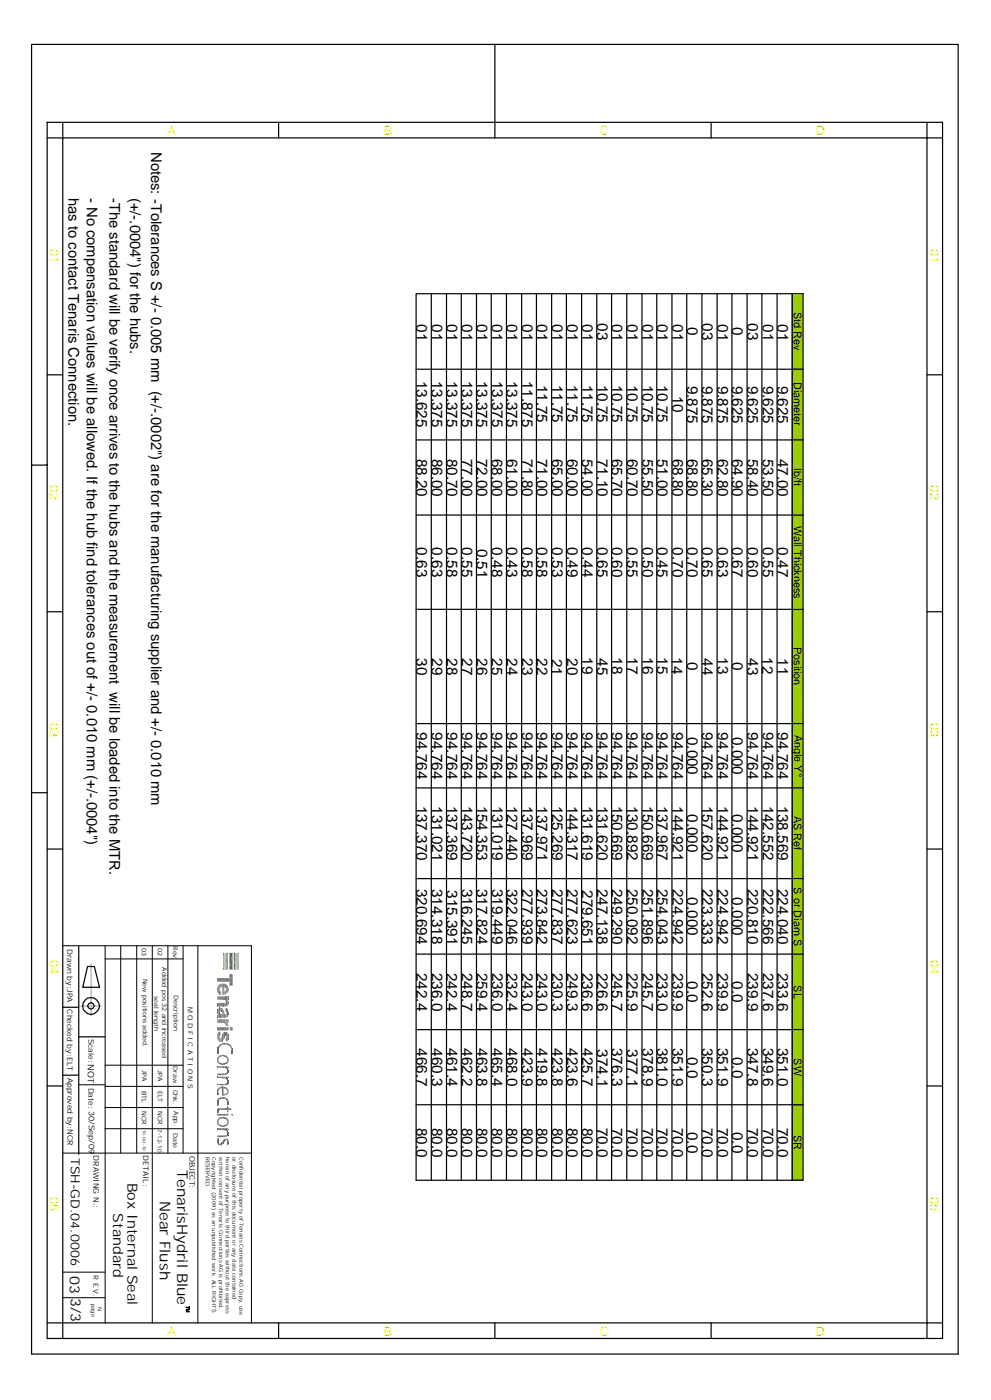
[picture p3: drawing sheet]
<svg xmlns="http://www.w3.org/2000/svg" width="210mm" height="297mm" viewBox="0 0 210 297" stroke-linecap="round" stroke-linejoin="round" font-family="sans-serif">
<defs><g id="words">
<g font-size="3.2">
<text x="88.2" y="68.7" transform="rotate(90 88.2 68.7)">01</text>
<text x="91.4" y="68.7" transform="rotate(90 91.4 68.7)">01</text>
<text x="94.7" y="68.7" transform="rotate(90 94.7 68.7)">01</text>
<text x="97.8" y="68.7" transform="rotate(90 97.8 68.7)">01</text>
<text x="101" y="68.7" transform="rotate(90 101 68.7)">01</text>
<text x="104.1" y="68.7" transform="rotate(90 104.1 68.7)">01</text>
<text x="107.4" y="68.7" transform="rotate(90 107.4 68.7)">01</text>
<text x="110.6" y="68.7" transform="rotate(90 110.6 68.7)">01</text>
<text x="113.7" y="68.7" transform="rotate(90 113.7 68.7)">01</text>
<text x="116.9" y="68.7" transform="rotate(90 116.9 68.7)">01</text>
<text x="120.1" y="68.7" transform="rotate(90 120.1 68.7)">01</text>
<text x="123.3" y="68.7" transform="rotate(90 123.3 68.7)">01</text>
<text x="126.5" y="68.5" transform="rotate(90 126.5 68.5)">03</text>
<text x="129.6" y="68.7" transform="rotate(90 129.6 68.7)">01</text>
<text x="132.8" y="68.7" transform="rotate(90 132.8 68.7)">01</text>
<text x="136.1" y="68.7" transform="rotate(90 136.1 68.7)">01</text>
<text x="139.2" y="68.7" transform="rotate(90 139.2 68.7)">01</text>
<text x="142.4" y="68.7" transform="rotate(90 142.4 68.7)">01</text>
<text x="145.5" y="69.4" transform="rotate(90 145.5 69.4)">0</text>
<text x="148.8" y="68.5" transform="rotate(90 148.8 68.5)">03</text>
<text x="152" y="68.7" transform="rotate(90 152 68.7)">01</text>
<text x="155.1" y="69.4" transform="rotate(90 155.1 69.4)">0</text>
<text x="158.3" y="68.5" transform="rotate(90 158.3 68.5)">03</text>
<text x="161.5" y="68.7" transform="rotate(90 161.5 68.7)">01</text>
<text x="164.7" y="68.7" transform="rotate(90 164.7 68.7)">01</text>
<text x="88.2" y="80.7" transform="rotate(90 88.2 80.7)">13.625</text>
<text x="91.4" y="80.7" transform="rotate(90 91.4 80.7)">13.375</text>
<text x="94.7" y="80.7" transform="rotate(90 94.7 80.7)">13.375</text>
<text x="97.8" y="80.7" transform="rotate(90 97.8 80.7)">13.375</text>
<text x="101" y="80.7" transform="rotate(90 101 80.7)">13.375</text>
<text x="104.2" y="80.7" transform="rotate(90 104.2 80.7)">13.375</text>
<text x="107.4" y="80.7" transform="rotate(90 107.4 80.7)">13.375</text>
<text x="110.6" y="80.7" transform="rotate(90 110.6 80.7)">11.875</text>
<text x="113.7" y="81.5" transform="rotate(90 113.7 81.5)">11.75</text>
<text x="116.9" y="81.5" transform="rotate(90 116.9 81.5)">11.75</text>
<text x="120.1" y="81.5" transform="rotate(90 120.1 81.5)">11.75</text>
<text x="123.3" y="81.5" transform="rotate(90 123.3 81.5)">11.75</text>
<text x="126.5" y="81.5" transform="rotate(90 126.5 81.5)">10.75</text>
<text x="129.6" y="81.5" transform="rotate(90 129.6 81.5)">10.75</text>
<text x="132.8" y="81.5" transform="rotate(90 132.8 81.5)">10.75</text>
<text x="136.1" y="81.5" transform="rotate(90 136.1 81.5)">10.75</text>
<text x="139.2" y="81.5" transform="rotate(90 139.2 81.5)">10.75</text>
<text x="142.4" y="83.8" transform="rotate(90 142.4 83.8)">10</text>
<text x="145.5" y="81.7" transform="rotate(90 145.5 81.7)">9.875</text>
<text x="148.8" y="81.7" transform="rotate(90 148.8 81.7)">9.875</text>
<text x="152" y="81.7" transform="rotate(90 152 81.7)">9.875</text>
<text x="155.1" y="81.7" transform="rotate(90 155.1 81.7)">9.625</text>
<text x="158.3" y="81.7" transform="rotate(90 158.3 81.7)">9.625</text>
<text x="161.5" y="81.7" transform="rotate(90 161.5 81.7)">9.625</text>
<text x="164.7" y="81.7" transform="rotate(90 164.7 81.7)">9.625</text>
<text x="88.2" y="97.2" transform="rotate(90 88.2 97.2)">88.20</text>
<text x="91.4" y="97.2" transform="rotate(90 91.4 97.2)">86.00</text>
<text x="94.7" y="97.2" transform="rotate(90 94.7 97.2)">80.70</text>
<text x="97.8" y="97.2" transform="rotate(90 97.8 97.2)">77.00</text>
<text x="101" y="97.2" transform="rotate(90 101 97.2)">72.00</text>
<text x="104.1" y="97.2" transform="rotate(90 104.1 97.2)">68.00</text>
<text x="107.4" y="97.2" transform="rotate(90 107.4 97.2)">61.00</text>
<text x="110.6" y="97.2" transform="rotate(90 110.6 97.2)">71.80</text>
<text x="113.7" y="97.2" transform="rotate(90 113.7 97.2)">71.00</text>
<text x="116.9" y="97.2" transform="rotate(90 116.9 97.2)">65.00</text>
<text x="120.1" y="97.2" transform="rotate(90 120.1 97.2)">60.00</text>
<text x="123.3" y="97.2" transform="rotate(90 123.3 97.2)">54.00</text>
<text x="126.5" y="97.2" transform="rotate(90 126.5 97.2)">71.10</text>
<text x="129.6" y="97.2" transform="rotate(90 129.6 97.2)">65.70</text>
<text x="132.8" y="97.2" transform="rotate(90 132.8 97.2)">60.70</text>
<text x="136.1" y="97.2" transform="rotate(90 136.1 97.2)">55.50</text>
<text x="139.2" y="97.2" transform="rotate(90 139.2 97.2)">51.00</text>
<text x="142.4" y="97.2" transform="rotate(90 142.4 97.2)">68.80</text>
<text x="145.5" y="97.2" transform="rotate(90 145.5 97.2)">68.80</text>
<text x="148.8" y="97.2" transform="rotate(90 148.8 97.2)">65.30</text>
<text x="152" y="97.2" transform="rotate(90 152 97.2)">62.80</text>
<text x="155.1" y="97.2" transform="rotate(90 155.1 97.2)">64.90</text>
<text x="158.3" y="97.2" transform="rotate(90 158.3 97.2)">58.40</text>
<text x="161.5" y="97.2" transform="rotate(90 161.5 97.2)">53.50</text>
<text x="164.7" y="97.2" transform="rotate(90 164.7 97.2)">47.00</text>
<text x="88.2" y="116" transform="rotate(90 88.2 116)">0.63</text>
<text x="91.4" y="116" transform="rotate(90 91.4 116)">0.63</text>
<text x="94.7" y="116" transform="rotate(90 94.7 116)">0.58</text>
<text x="97.8" y="116" transform="rotate(90 97.8 116)">0.55</text>
<text x="101" y="116.3" transform="rotate(90 101 116.3)">0.51</text>
<text x="104.1" y="116" transform="rotate(90 104.1 116)">0.48</text>
<text x="107.4" y="116" transform="rotate(90 107.4 116)">0.43</text>
<text x="110.6" y="116" transform="rotate(90 110.6 116)">0.58</text>
<text x="113.7" y="116" transform="rotate(90 113.7 116)">0.58</text>
<text x="116.9" y="116" transform="rotate(90 116.9 116)">0.53</text>
<text x="120.1" y="116" transform="rotate(90 120.1 116)">0.49</text>
<text x="123.3" y="116" transform="rotate(90 123.3 116)">0.44</text>
<text x="126.5" y="116" transform="rotate(90 126.5 116)">0.65</text>
<text x="129.6" y="116" transform="rotate(90 129.6 116)">0.60</text>
<text x="132.8" y="116" transform="rotate(90 132.8 116)">0.55</text>
<text x="136.1" y="116" transform="rotate(90 136.1 116)">0.50</text>
<text x="139.2" y="116" transform="rotate(90 139.2 116)">0.45</text>
<text x="142.4" y="116" transform="rotate(90 142.4 116)">0.70</text>
<text x="145.5" y="116" transform="rotate(90 145.5 116)">0.70</text>
<text x="148.8" y="116" transform="rotate(90 148.8 116)">0.65</text>
<text x="152" y="116" transform="rotate(90 152 116)">0.63</text>
<text x="155.1" y="116" transform="rotate(90 155.1 116)">0.67</text>
<text x="158.3" y="116" transform="rotate(90 158.3 116)">0.60</text>
<text x="161.5" y="116" transform="rotate(90 161.5 116)">0.55</text>
<text x="164.7" y="116" transform="rotate(90 164.7 116)">0.47</text>
<text x="88.2" y="139.5" transform="rotate(90 88.2 139.5)">30</text>
<text x="91.4" y="139.5" transform="rotate(90 91.4 139.5)">29</text>
<text x="94.7" y="139.5" transform="rotate(90 94.7 139.5)">28</text>
<text x="97.8" y="139.5" transform="rotate(90 97.8 139.5)">27</text>
<text x="101" y="139.5" transform="rotate(90 101 139.5)">26</text>
<text x="104.1" y="139.5" transform="rotate(90 104.1 139.5)">25</text>
<text x="107.4" y="139.5" transform="rotate(90 107.4 139.5)">24</text>
<text x="110.6" y="139.5" transform="rotate(90 110.6 139.5)">23</text>
<text x="113.7" y="139.5" transform="rotate(90 113.7 139.5)">22</text>
<text x="116.8" y="139.6" transform="rotate(90 116.8 139.6)">21</text>
<text x="120.1" y="139.5" transform="rotate(90 120.1 139.5)">20</text>
<text x="123.3" y="139.3" transform="rotate(90 123.3 139.3)">19</text>
<text x="126.5" y="139.5" transform="rotate(90 126.5 139.5)">45</text>
<text x="129.6" y="139.3" transform="rotate(90 129.6 139.3)">18</text>
<text x="132.8" y="139.3" transform="rotate(90 132.8 139.3)">17</text>
<text x="136.1" y="139.3" transform="rotate(90 136.1 139.3)">16</text>
<text x="139.2" y="139.3" transform="rotate(90 139.2 139.3)">15</text>
<text x="142.3" y="139.3" transform="rotate(90 142.3 139.3)">14</text>
<text x="145.5" y="140.3" transform="rotate(90 145.5 140.3)">0</text>
<text x="148.8" y="139.5" transform="rotate(90 148.8 139.5)">44</text>
<text x="152" y="139.3" transform="rotate(90 152 139.3)">13</text>
<text x="155.1" y="140.3" transform="rotate(90 155.1 140.3)">0</text>
<text x="158.3" y="139.5" transform="rotate(90 158.3 139.5)">43</text>
<text x="161.5" y="139.3" transform="rotate(90 161.5 139.3)">12</text>
<text x="164.7" y="139.5" transform="rotate(90 164.7 139.5)">11</text>
<text x="88.2" y="155.2" transform="rotate(90 88.2 155.2)">94.764</text>
<text x="91.4" y="155.2" transform="rotate(90 91.4 155.2)">94.764</text>
<text x="94.7" y="155.2" transform="rotate(90 94.7 155.2)">94.764</text>
<text x="97.8" y="155.2" transform="rotate(90 97.8 155.2)">94.764</text>
<text x="101" y="155.2" transform="rotate(90 101 155.2)">94.764</text>
<text x="104.1" y="155.2" transform="rotate(90 104.1 155.2)">94.764</text>
<text x="107.4" y="155.2" transform="rotate(90 107.4 155.2)">94.764</text>
<text x="110.6" y="155.2" transform="rotate(90 110.6 155.2)">94.764</text>
<text x="113.7" y="155.2" transform="rotate(90 113.7 155.2)">94.764</text>
<text x="116.9" y="155.2" transform="rotate(90 116.9 155.2)">94.764</text>
<text x="120.1" y="155.2" transform="rotate(90 120.1 155.2)">94.764</text>
<text x="123.3" y="155.2" transform="rotate(90 123.3 155.2)">94.764</text>
<text x="126.5" y="155.2" transform="rotate(90 126.5 155.2)">94.764</text>
<text x="129.6" y="155.2" transform="rotate(90 129.6 155.2)">94.764</text>
<text x="132.8" y="155.2" transform="rotate(90 132.8 155.2)">94.764</text>
<text x="136.1" y="155.2" transform="rotate(90 136.1 155.2)">94.764</text>
<text x="139.2" y="155.2" transform="rotate(90 139.2 155.2)">94.764</text>
<text x="142.4" y="155.2" transform="rotate(90 142.4 155.2)">94.764</text>
<text x="148.8" y="155.2" transform="rotate(90 148.8 155.2)">94.764</text>
<text x="152" y="155.2" transform="rotate(90 152 155.2)">94.764</text>
<text x="158.3" y="155.2" transform="rotate(90 158.3 155.2)">94.764</text>
<text x="161.5" y="155.2" transform="rotate(90 161.5 155.2)">94.764</text>
<text x="164.7" y="155.2" transform="rotate(90 164.7 155.2)">94.764</text>
<text x="145.5" y="156.1" transform="rotate(90 145.5 156.1)">0.000</text>
<text x="155.1" y="156.1" transform="rotate(90 155.1 156.1)">0.000</text>
<text x="88.2" y="170.7" transform="rotate(90 88.2 170.7)">137.370</text>
<text x="91.4" y="170.9" transform="rotate(90 91.4 170.9)">131.021</text>
<text x="94.7" y="170.7" transform="rotate(90 94.7 170.7)">137.369</text>
<text x="97.8" y="170.7" transform="rotate(90 97.8 170.7)">143.720</text>
<text x="101" y="170.7" transform="rotate(90 101 170.7)">154.353</text>
<text x="104.2" y="170.7" transform="rotate(90 104.2 170.7)">131.019</text>
<text x="107.4" y="170.7" transform="rotate(90 107.4 170.7)">127.440</text>
<text x="110.6" y="170.7" transform="rotate(90 110.6 170.7)">137.969</text>
<text x="113.7" y="170.9" transform="rotate(90 113.7 170.9)">137.971</text>
<text x="116.9" y="170.7" transform="rotate(90 116.9 170.7)">125.269</text>
<text x="120.1" y="170.7" transform="rotate(90 120.1 170.7)">144.317</text>
<text x="123.3" y="170.7" transform="rotate(90 123.3 170.7)">131.619</text>
<text x="126.5" y="170.7" transform="rotate(90 126.5 170.7)">131.620</text>
<text x="129.6" y="170.7" transform="rotate(90 129.6 170.7)">150.669</text>
<text x="132.8" y="170.7" transform="rotate(90 132.8 170.7)">130.892</text>
<text x="136.1" y="170.7" transform="rotate(90 136.1 170.7)">150.669</text>
<text x="139.2" y="170.7" transform="rotate(90 139.2 170.7)">137.967</text>
<text x="142.4" y="170.9" transform="rotate(90 142.4 170.9)">144.921</text>
<text x="145.5" y="172.6" transform="rotate(90 145.5 172.6)">0.000</text>
<text x="148.8" y="170.7" transform="rotate(90 148.8 170.7)">157.620</text>
<text x="152" y="170.9" transform="rotate(90 152 170.9)">144.921</text>
<text x="155.1" y="172.6" transform="rotate(90 155.1 172.6)">0.000</text>
<text x="158.3" y="170.9" transform="rotate(90 158.3 170.9)">144.921</text>
<text x="161.5" y="170.7" transform="rotate(90 161.5 170.7)">142.552</text>
<text x="164.7" y="170.7" transform="rotate(90 164.7 170.7)">138.569</text>
<text x="88.2" y="188.4" transform="rotate(90 88.2 188.4)">320.694</text>
<text x="91.4" y="188.4" transform="rotate(90 91.4 188.4)">314.318</text>
<text x="94.7" y="188.7" transform="rotate(90 94.7 188.7)">315.391</text>
<text x="97.8" y="188.4" transform="rotate(90 97.8 188.4)">316.245</text>
<text x="101" y="188.4" transform="rotate(90 101 188.4)">317.824</text>
<text x="104.2" y="188.4" transform="rotate(90 104.2 188.4)">319.449</text>
<text x="107.4" y="188.4" transform="rotate(90 107.4 188.4)">322.046</text>
<text x="110.6" y="188.4" transform="rotate(90 110.6 188.4)">277.939</text>
<text x="113.7" y="188.4" transform="rotate(90 113.7 188.4)">273.842</text>
<text x="116.9" y="188.4" transform="rotate(90 116.9 188.4)">277.837</text>
<text x="120.1" y="188.4" transform="rotate(90 120.1 188.4)">277.623</text>
<text x="123.3" y="188.7" transform="rotate(90 123.3 188.7)">279.651</text>
<text x="126.5" y="188.4" transform="rotate(90 126.5 188.4)">247.138</text>
<text x="129.6" y="188.4" transform="rotate(90 129.6 188.4)">249.290</text>
<text x="132.8" y="188.4" transform="rotate(90 132.8 188.4)">250.092</text>
<text x="136.1" y="188.4" transform="rotate(90 136.1 188.4)">251.896</text>
<text x="139.2" y="188.4" transform="rotate(90 139.2 188.4)">254.043</text>
<text x="142.4" y="188.4" transform="rotate(90 142.4 188.4)">224.942</text>
<text x="145.5" y="190.2" transform="rotate(90 145.5 190.2)">0.000</text>
<text x="148.8" y="188.4" transform="rotate(90 148.8 188.4)">223.333</text>
<text x="152" y="188.4" transform="rotate(90 152 188.4)">224.942</text>
<text x="155.1" y="190.2" transform="rotate(90 155.1 190.2)">0.000</text>
<text x="158.3" y="188.4" transform="rotate(90 158.3 188.4)">220.810</text>
<text x="161.5" y="188.4" transform="rotate(90 161.5 188.4)">222.566</text>
<text x="164.7" y="188.4" transform="rotate(90 164.7 188.4)">224.040</text>
<text x="88.2" y="206.2" transform="rotate(90 88.2 206.2)">242.4</text>
<text x="91.4" y="206.2" transform="rotate(90 91.4 206.2)">236.0</text>
<text x="94.6" y="206.2" transform="rotate(90 94.6 206.2)">242.4</text>
<text x="97.8" y="206.2" transform="rotate(90 97.8 206.2)">248.7</text>
<text x="101" y="206.2" transform="rotate(90 101 206.2)">259.4</text>
<text x="104.2" y="206.2" transform="rotate(90 104.2 206.2)">236.0</text>
<text x="107.4" y="206.2" transform="rotate(90 107.4 206.2)">232.4</text>
<text x="110.6" y="206.2" transform="rotate(90 110.6 206.2)">243.0</text>
<text x="113.7" y="206.2" transform="rotate(90 113.7 206.2)">243.0</text>
<text x="116.9" y="206.2" transform="rotate(90 116.9 206.2)">230.3</text>
<text x="120.1" y="206.2" transform="rotate(90 120.1 206.2)">249.3</text>
<text x="123.3" y="206.2" transform="rotate(90 123.3 206.2)">236.6</text>
<text x="126.5" y="206.2" transform="rotate(90 126.5 206.2)">226.6</text>
<text x="129.6" y="206.2" transform="rotate(90 129.6 206.2)">245.7</text>
<text x="132.8" y="206.2" transform="rotate(90 132.8 206.2)">225.9</text>
<text x="136.1" y="206.2" transform="rotate(90 136.1 206.2)">245.7</text>
<text x="139.2" y="206.2" transform="rotate(90 139.2 206.2)">233.0</text>
<text x="142.4" y="206.2" transform="rotate(90 142.4 206.2)">239.9</text>
<text x="145.5" y="208" transform="rotate(90 145.5 208)">0.0</text>
<text x="148.8" y="206.2" transform="rotate(90 148.8 206.2)">252.6</text>
<text x="152" y="206.2" transform="rotate(90 152 206.2)">239.9</text>
<text x="155.1" y="208" transform="rotate(90 155.1 208)">0.0</text>
<text x="158.3" y="206.2" transform="rotate(90 158.3 206.2)">239.9</text>
<text x="161.5" y="206.2" transform="rotate(90 161.5 206.2)">237.6</text>
<text x="164.7" y="206.2" transform="rotate(90 164.7 206.2)">233.6</text>
<text x="88.2" y="222.2" transform="rotate(90 88.2 222.2)">466.7</text>
<text x="91.4" y="222.2" transform="rotate(90 91.4 222.2)">460.3</text>
<text x="94.7" y="222.2" transform="rotate(90 94.7 222.2)">461.4</text>
<text x="97.8" y="222.2" transform="rotate(90 97.8 222.2)">462.2</text>
<text x="101" y="222.2" transform="rotate(90 101 222.2)">463.8</text>
<text x="104.1" y="222.2" transform="rotate(90 104.1 222.2)">465.4</text>
<text x="107.4" y="222.2" transform="rotate(90 107.4 222.2)">468.0</text>
<text x="110.6" y="222.2" transform="rotate(90 110.6 222.2)">423.9</text>
<text x="113.7" y="222.2" transform="rotate(90 113.7 222.2)">419.8</text>
<text x="116.9" y="222.2" transform="rotate(90 116.9 222.2)">423.8</text>
<text x="120.1" y="222.2" transform="rotate(90 120.1 222.2)">423.6</text>
<text x="123.3" y="222.2" transform="rotate(90 123.3 222.2)">425.7</text>
<text x="126.5" y="222.3" transform="rotate(90 126.5 222.3)">374.1</text>
<text x="129.6" y="222.1" transform="rotate(90 129.6 222.1)">376.3</text>
<text x="132.8" y="222.3" transform="rotate(90 132.8 222.3)">377.1</text>
<text x="136.1" y="222.1" transform="rotate(90 136.1 222.1)">378.9</text>
<text x="139.2" y="222.1" transform="rotate(90 139.2 222.1)">381.0</text>
<text x="142.4" y="222.1" transform="rotate(90 142.4 222.1)">351.9</text>
<text x="145.5" y="224" transform="rotate(90 145.5 224)">0.0</text>
<text x="148.8" y="222.1" transform="rotate(90 148.8 222.1)">350.3</text>
<text x="152" y="222.1" transform="rotate(90 152 222.1)">351.9</text>
<text x="155.1" y="224" transform="rotate(90 155.1 224)">0.0</text>
<text x="158.3" y="222.1" transform="rotate(90 158.3 222.1)">347.8</text>
<text x="161.5" y="222.1" transform="rotate(90 161.5 222.1)">349.6</text>
<text x="164.7" y="222.1" transform="rotate(90 164.7 222.1)">351.0</text>
<text x="88.2" y="239" transform="rotate(90 88.2 239)">80.0</text>
<text x="91.4" y="239" transform="rotate(90 91.4 239)">80.0</text>
<text x="94.7" y="239" transform="rotate(90 94.7 239)">80.0</text>
<text x="97.8" y="239" transform="rotate(90 97.8 239)">80.0</text>
<text x="101" y="239" transform="rotate(90 101 239)">80.0</text>
<text x="104.1" y="239" transform="rotate(90 104.1 239)">80.0</text>
<text x="107.4" y="239" transform="rotate(90 107.4 239)">80.0</text>
<text x="110.6" y="239" transform="rotate(90 110.6 239)">80.0</text>
<text x="113.7" y="239" transform="rotate(90 113.7 239)">80.0</text>
<text x="116.9" y="239" transform="rotate(90 116.9 239)">80.0</text>
<text x="120.1" y="239" transform="rotate(90 120.1 239)">80.0</text>
<text x="123.3" y="239" transform="rotate(90 123.3 239)">80.0</text>
<text x="126.5" y="239" transform="rotate(90 126.5 239)">70.0</text>
<text x="129.6" y="239" transform="rotate(90 129.6 239)">70.0</text>
<text x="132.8" y="239" transform="rotate(90 132.8 239)">70.0</text>
<text x="136.1" y="239" transform="rotate(90 136.1 239)">70.0</text>
<text x="139.2" y="239" transform="rotate(90 139.2 239)">70.0</text>
<text x="142.4" y="239" transform="rotate(90 142.4 239)">70.0</text>
<text x="145.5" y="239.9" transform="rotate(90 145.5 239.9)">0.0</text>
<text x="148.8" y="239" transform="rotate(90 148.8 239)">70.0</text>
<text x="152" y="239" transform="rotate(90 152 239)">70.0</text>
<text x="155.1" y="239.9" transform="rotate(90 155.1 239.9)">0.0</text>
<text x="158.3" y="239" transform="rotate(90 158.3 239)">70.0</text>
<text x="161.5" y="239" transform="rotate(90 161.5 239)">70.0</text>
<text x="164.7" y="239" transform="rotate(90 164.7 239)">70.0</text>
</g>
<g font-size="3.1">
<text x="32" y="32.2" transform="rotate(90 32 32.2)">Notes: -Tolerances S +/- 0.005 mm (+/-.0002&quot;) are for the manufacturing supplier and +/- 0.010 mm</text>
<text x="14.5" y="41.9" transform="rotate(90 14.5 41.9)">has to contact Tenaris Connection.</text>
<text x="18.4" y="41.9" transform="rotate(90 18.4 41.9)">- No compensation values will be allowed. If the hub find tolerances out of +/- 0.010 mm (+/-.0004&quot;)</text>
<text x="23.2" y="41.9" transform="rotate(90 23.2 41.9)">-The standard will be verify once arrives to the hubs and the measurement will be loaded into the MTR.</text>
<text x="27.6" y="41.9" transform="rotate(90 27.6 41.9)">(+/-.0004&quot;) for the hubs.</text>
<text x="37.5" y="247.9" transform="rotate(90 37.5 247.9)">TenarisHydril Blue</text>
<text x="33.9" y="254.4" transform="rotate(90 33.9 254.4)">Near Flush</text>
</g>
<g font-size="3">
<text x="27" y="250.6" transform="rotate(90 27 250.6)">Box Internal Seal</text>
<text x="24" y="257.1" transform="rotate(90 24 257.1)">Standard</text>
<text x="14.8" y="270.4" transform="rotate(90 14.8 270.4)">03</text>
<text x="15" y="275.1" transform="rotate(90 15 275.1)">3/3</text>
</g>
<g font-size="2.7" fill="#ff0">
<text x="35.5" y="28.5">A</text>
<text x="81.3" y="28.5">B</text>
<text x="127.1" y="28.5">C</text>
<text x="172.8" y="28.5">D</text>
<text x="10.6" y="52.7" transform="rotate(90 10.6 52.7)">01</text>
<text x="197" y="52.7" transform="rotate(90 197 52.7)">01</text>
<text x="10.6" y="102.9" transform="rotate(90 10.6 102.9)">02</text>
<text x="197" y="102.9" transform="rotate(90 197 102.9)">02</text>
<text x="10.6" y="153.2" transform="rotate(90 10.6 153.2)">03</text>
<text x="197" y="153.2" transform="rotate(90 197 153.2)">03</text>
<text x="10.6" y="203.4" transform="rotate(90 10.6 203.4)">04</text>
<text x="197" y="203.4" transform="rotate(90 197 203.4)">04</text>
<text x="10.6" y="253.6" transform="rotate(90 10.6 253.6)">05</text>
<text x="197" y="253.6" transform="rotate(90 197 253.6)">05</text>
<text x="35.5" y="283.1">A</text>
<text x="81.3" y="283.1">B</text>
<text x="127.1" y="283.1">C</text>
<text x="172.8" y="283.1">D</text>
</g>
<text font-size="2.7" x="15" y="245.4" transform="rotate(90 15 245.4)">TSH-GD.04.0006</text>
<g font-size="2.3">
<text x="168.1" y="66.1" transform="rotate(90 168.1 66.1)">Std Rev</text>
<text x="168.1" y="81" transform="rotate(90 168.1 81)">Diameter</text>
<text x="168.1" y="99.2" transform="rotate(90 168.1 99.2)">lb/ft</text>
<text x="168.1" y="111.4" transform="rotate(90 168.1 111.4)">Wall Thickness</text>
<text x="168.1" y="137.1" transform="rotate(90 168.1 137.1)">Position</text>
<text x="168.3" y="155.7" transform="rotate(90 168.3 155.7)">Angle Y°</text>
<text x="168.1" y="172.9" transform="rotate(90 168.1 172.9)">AS Ref</text>
<text x="168.1" y="188.1" transform="rotate(90 168.1 188.1)">S or Diam S</text>
<text x="168.1" y="208.8" transform="rotate(90 168.1 208.8)">SL</text>
<text x="168.1" y="224.3" transform="rotate(90 168.1 224.3)">SW</text>
<text x="168.1" y="240.5" transform="rotate(90 168.1 240.5)">SR</text>
</g>
<text font-size="1.9" x="18.6" y="225.5" transform="rotate(90 18.6 225.5)">NOT</text>
<g font-size="1.6">
<text x="14.2" y="201.1" transform="rotate(90 14.2 201.1)">Drawn by:JPA</text>
<text x="14.2" y="213.9" transform="rotate(90 14.2 213.9)">Checked by:ELT</text>
<text x="18.7" y="220.2" transform="rotate(90 18.7 220.2)">Scale:</text>
<text x="14.3" y="228.4" transform="rotate(90 14.3 228.4)">Approved by:NCR</text>
<text x="18.7" y="230.5" transform="rotate(90 18.7 230.5)">Date: 30/Sep/09</text>
<text x="19.8" y="244.9" transform="rotate(90 19.8 244.9)">DRAWING N.:</text>
<text x="30.3" y="244.9" transform="rotate(90 30.3 244.9)">DETAIL:</text>
<text x="40.1" y="245" transform="rotate(90 40.1 245)">OBJECT:</text>
</g>
<g font-size="1.5">
<text x="39.8" y="213.4" transform="rotate(90 39.8 213.4)">M O D F I C A T I O N S</text>
<text x="19.8" y="270.3" transform="rotate(90 19.8 270.3)">R E V.</text>
</g>
<g font-size="1.4">
<text x="30.1" y="200.9" transform="rotate(90 30.1 200.9)">03</text>
<text x="33.4" y="200.9" transform="rotate(90 33.4 200.9)">02</text>
<text x="36.7" y="200.5" transform="rotate(90 36.7 200.5)">Rev</text>
<text x="30.2" y="207.4" transform="rotate(90 30.2 207.4)">New positions added.</text>
<text x="34.4" y="205" transform="rotate(90 34.4 205)">Added pos 32 and increased</text>
<text x="32.7" y="211" transform="rotate(90 32.7 211)">seal length</text>
<text x="36.8" y="210.8" transform="rotate(90 36.8 210.8)">Description</text>
<text x="30.1" y="226.8" transform="rotate(90 30.1 226.8)">JPA</text>
<text x="33.4" y="226.8" transform="rotate(90 33.4 226.8)">JPA</text>
<text x="36.7" y="226" transform="rotate(90 36.7 226)">Draw.</text>
<text x="30.1" y="231.2" transform="rotate(90 30.1 231.2)">BTL</text>
<text x="33.4" y="231.2" transform="rotate(90 33.4 231.2)">ELT</text>
<text x="36.7" y="231" transform="rotate(90 36.7 231)">Chk.</text>
<text x="30.1" y="235.5" transform="rotate(90 30.1 235.5)">NCR</text>
<text x="33.4" y="235.5" transform="rotate(90 33.4 235.5)">NCR</text>
<text x="36.8" y="235.5" transform="rotate(90 36.8 235.5)">App.</text>
<text x="36.7" y="240.1" transform="rotate(90 36.7 240.1)">Date</text>
</g>
<text font-size="1.2" x="33.4" y="239.3" transform="rotate(90 33.4 239.3)">7-12-10</text>
<g font-size="1.1">
<text x="43.6" y="245.2" transform="rotate(90 43.6 245.2)">RESERVED.</text>
<text x="45" y="245.2" transform="rotate(90 45 245.2)">Copyrighted (2009) as an unpublished work. ALL RIGHTS</text>
<text x="46.4" y="245.3" transform="rotate(90 46.4 245.3)">written consent of Tenaris Connections AG is prohibited.</text>
<text x="47.8" y="245.2" transform="rotate(90 47.8 245.2)">herein of any purpose to third parties without the express</text>
<text x="49.3" y="245.2" transform="rotate(90 49.3 245.2)">or disclosure of this document or any data contained</text>
<text x="50.7" y="245.2" transform="rotate(90 50.7 245.2)">Confidential property of Tenaris Connections AG Copy, use</text>
<text x="19.4" y="276.3" transform="rotate(90 19.4 276.3)">page</text>
<text x="20.7" y="277" transform="rotate(90 20.7 277)">N.</text>
</g>
<text font-size=".9" x="30.2" y="239.4" transform="rotate(90 30.2 239.4)">10-Oct-10</text>
</g></defs>
<g fill="none" stroke="#000" stroke-width=".25">
<path d="M6.7 9.4h196.2v277.5h-196.2zM104.8 9.4v19.8M10 25.9h189.6v257.7h-189.6zM13.3 25.9v3.3h-3.3M13.3 29.2h183v251.1h-183zM59 25.9v3.3M150.6 25.9v3.3M196.3 25.9v3.3h3.3M10 79.4h3.3M88.1 62.2h79.7v187.9h-79.7zM88.1 78.2h79.7M91.4 62.2v187.9"/>
<path d="M94.6 62.2v187.9M97.7 62.2v187.9M100.9 62.2v187.9M104.1 62.2v187.9M107.3 62.2v187.9M110.5 62.2v187.9M113.6 62.2v187.9M116.8 62.2v187.9M120 62.2v187.9M123.2 62.2v187.9M126.4 62.2v187.9M129.5 62.2v187.9"/>
<path d="M132.8 62.2v187.9M136 62.2v187.9M139.1 62.2v187.9M142.3 62.2v187.9M145.5 62.2v187.9M148.7 62.2v187.9M151.9 62.2v187.9M155 62.2v187.9M158.2 62.2v187.9M161.4 62.2v187.9M164.6 62.2v187.9M196.3 79.4h3.3"/>
<path d="M6.7 98.6h3.3M88.1 93.2h79.7M88.1 109.1h79.7M10 129.6h3.3M88.1 129.1h79.7M196.3 129.6h3.3M88.1 153.3h79.7M6.7 168h3.3M10 179.9h3.3M88.1 167h79.7M196.3 179.9h3.3M88.1 186.2h79.7"/>
<path d="M88.1 202.2h79.7M88.1 218.2h79.7M10 230.1h3.3M88.1 234.1h79.7M196.3 230.1h3.3M10 280.3h3.3v3.3M59 280.3v3.3M104.8 280.3v3.3M150.6 280.3v3.3M199.6 280.3h-3.3v3.3"/>
</g>
<g fill="#9acc00">
<path d="M167.8 62.2h2.3v16z"/>
<path d="M167.8 62.2l2.3 16h-2.3z"/>
<path d="M167.8 78.2h2.3v15z"/>
<path d="M167.8 78.2l2.3 15h-2.3z"/>
<path d="M167.8 93.2h2.3v15.9z"/>
<path d="M167.8 93.2l2.3 15.9h-2.3z"/>
<path d="M167.8 109.1h2.3v20z"/>
<path d="M167.8 109.1l2.3 20h-2.3z"/>
<path d="M167.8 129.1h2.3v24.2z"/>
<path d="M167.8 129.1l2.3 24.2h-2.3z"/>
<path d="M167.8 153.3h2.3v13.7z"/>
<path d="M167.8 153.3l2.3 13.7h-2.3z"/>
<path d="M167.8 167h2.3v19.2z"/>
<path d="M167.8 167l2.3 19.2h-2.3z"/>
<path d="M167.8 186.2h2.3v16z"/>
<path d="M167.8 186.2l2.3 16h-2.3z"/>
<path d="M167.8 202.2h2.3v16z"/>
<path d="M167.8 202.2l2.3 16h-2.3z"/>
<path d="M167.8 218.2h2.3v15.9z"/>
<path d="M167.8 218.2l2.3 15.9h-2.3z"/>
<path d="M167.8 234.1h2.3v16z"/>
<path d="M167.8 234.1l2.3 16h-2.3z"/>
</g>
<path d="M167.8 62.2h2.3v187.9h-2.3zM167.8 78.2h2.3M167.8 93.2h2.3M167.8 109.1h2.3M167.8 129.1h2.3M167.8 153.3h2.3M167.8 167h2.3M167.8 186.2h2.3M167.8 202.2h2.3M167.8 218.2h2.3M167.8 234.1h2.3" fill="none" stroke="#000" stroke-width=".25"/>
<path d="M22.3 200.4v79.9M41.9 200.4v79.9M53.3 200.4v79.9M32.3 244.4v35.9" fill="none" stroke="#000" stroke-width=".21"/>
<g fill="#767676">
<path d="M48.4 212.2v.7z"/>
<path d="M48.4 211.2v.7z"/>
<path d="M48.3 212.1v.9z"/>
<path d="M48.4 212.2l-.1 .8z"/>
<path d="M48.3 211.2v.7z"/>
<path d="M48.4 211.2l-.1 .7z"/>
<path d="M48.3 211.9v1.2z"/>
<path d="M48.3 212.1v1z"/>
<path d="M48.2 211.9v1.2z"/>
<path d="M48.3 211.9l-.1 1.2z"/>
<path d="M48.2 211.2v.7z"/>
<path d="M48.3 211.2l-.1 .7z"/>
</g>
<path d="M48 211.2v2" fill="none" stroke="#767676" stroke-width=".25"/>
<g fill="#767676">
<path d="M47.9 212.3v.9z"/>
<path d="M47.9 211.2v1.1z"/>
<path d="M47.9 212.3l-.1 1z"/>
<path d="M47.8 211.2h.1l-.1 .7z"/>
<path d="M47.9 211.2v1.1l-.1-.4z"/>
<path d="M47.8 211.2v.7z"/>
<path d="M47.6 212.5l.2-.1-.2 .9z"/>
<path d="M47.8 212.4v.9h-.2z"/>
<path d="M47.4 212.5h.2l-.2 .8z"/>
<path d="M47.6 212.5v.8h-.2z"/>
<path d="M47.4 212.5v.8z"/>
<path d="M47.2 212.5h.2l-.2 .8z"/>
<path d="M47.4 212.5v.8h-.2z"/>
<path d="M47 211.2h.8l-.8 .7z"/>
<path d="M47 211.9l.8-.7v.7z"/>
<path d="M46.8 212.5h.4l-.4 .8z"/>
<path d="M47.2 212.5v.8h-.4z"/>
<path d="M46.4 212.5h.4l-.4 .8z"/>
<path d="M46.8 212.5v.8h-.4z"/>
<path d="M46.2 211.2h.8l-.8 .7z"/>
<path d="M46.2 211.9l.8-.7v.7z"/>
<path d="M46.1 211.2v.7z"/>
<path d="M46.2 211.2l-.1 .7z"/>
<path d="M46.1 212.5h.3l-.3 .8z"/>
<path d="M46.4 212.5v.8h-.3z"/>
<path d="M46.1 212.5v.8z"/>
<path d="M46.1 212.6l-.1 .6z"/>
<path d="M46.1 212.6v.7z"/>
<path d="M46 211.2h.1l-.1 .7z"/>
<path d="M46.1 211.2v.7h-.1z"/>
</g>
<path d="M13.3 200.4h40" fill="none" stroke="#000" stroke-width=".21"/>
<path d="M49.7 201.9v3.6" fill="none" stroke="#0037dd" stroke-width=".34"/>
<path d="M50.5 201.9v3.6" fill="none" stroke="#dd00a5" stroke-width=".21"/>
<path d="M50.2 201.9v3.6" fill="none" stroke="#00b85c" stroke-width=".21"/>
<g fill="#767676">
<path d="M48.3 209.3l.2 .3-.2 .6z"/>
<path d="M48.3 209v1.2z"/>
<path d="M48.3 209.3v.9z"/>
<path d="M47.9 208.6l.4 .4-.4 1.6z"/>
<path d="M48.3 209v1.2l-.4 .4z"/>
<path d="M47.8 208.6v.8z"/>
<path d="M47.9 208.6v1.2z"/>
<path d="M47.9 209.8l-.1 .9z"/>
<path d="M47.8 208.5v.8z"/>
<path d="M47.6 210.1l.2-.2-.2 .8z"/>
<path d="M47.8 209.9v.8h-.2z"/>
<path d="M47.5 210.1v.6z"/>
<path d="M47.6 210.1l-.1 .6z"/>
<path d="M47.5 208.5h.3l-.3 .6z"/>
<path d="M47.8 208.5v.8l-.3-.2z"/>
</g>
<path d="M47.4 208.5v2.3" fill="none" stroke="#767676" stroke-width=".25"/>
<path d="M47.1 208.5v2.3M47.2 208.5v2.3" fill="none" stroke="#767676" stroke-width=".21"/>
<g fill="#767676">
<path d="M47 208.5v.6z"/>
<path d="M47.1 208.5l-.1 .6z"/>
<path d="M46.7 210.2l.2 .1-.2 .4z"/>
<path d="M46.7 208.5h.3l-.3 .9z"/>
<path d="M47 208.5v.6l-.3 .3z"/>
<path d="M46.7 210.1v.7z"/>
<path d="M46.7 210.2v.6z"/>
<path d="M46.6 210v.7z"/>
<path d="M46.6 209.6v1.1z"/>
<path d="M46.5 209.5v1.2z"/>
<path d="M46.6 209.6l-.1 1.1z"/>
<path d="M46.5 208.6l.2-.1-.2 1z"/>
<path d="M46.7 208.5v.9l-.2 .1z"/>
<path d="M46.3 208.7l.2-.1-.2 2z"/>
</g>
<path d="M46.4 208.6v2.1" fill="none" stroke="#767676" stroke-width=".21"/>
<g fill="#767676">
<path d="M46.1 208.9l.2-.2-.2 1.7z"/>
<path d="M46.3 208.7v1.9l-.2-.2z"/>
<path d="M46.1 208.9v1.3z"/>
<path d="M46.1 208.9v1.5z"/>
<path d="M46 209.4v.5z"/>
<path d="M46.1 209.2l-.1 .7z"/>
<path d="M46.1 209.2v1z"/>
</g>
<path d="M47.7 201.9v3.6" fill="none" stroke="#0037dd" stroke-width=".21"/>
<path d="M47.3 201.9v3.6" fill="none" stroke="#00b85c" stroke-width=".21"/>
<path d="M48.1 201.9v3.6" fill="none" stroke="#dd00a5" stroke-width=".34"/>
<g fill="#767676">
<path d="M48.6 206.4h.7l-.7 2.5z"/>
<path d="M49.3 206.4v2.5h-.7z"/>
<path d="M46 207.3h2.6l-2.6 .7z"/>
<path d="M46 208l2.6-.7v.7z"/>
</g>
<g fill="#00b85c">
<path d="M48.6 201.9h.7l-.7 3.6z"/>
<path d="M49.3 201.9v3.6h-.7z"/>
</g>
<g fill="#0037dd">
<path d="M48.3 237.3v1z"/>
<path d="M48.2 237.1l.1 .2-.1 1.1z"/>
<path d="M48.3 237.3v1l-.1 .1z"/>
<path d="M48.2 237.8l-.1 .8z"/>
<path d="M48.1 236.9v.6z"/>
<path d="M48.2 237.1v.7z"/>
<path d="M48.1 238l-.2 .6z"/>
<path d="M48.1 238v.6h-.2z"/>
<path d="M47.9 236.8l.2 .1-.2 .3z"/>
<path d="M48.1 236.9v.6l-.2-.3z"/>
<path d="M47.2 238.5l.7-.1-.7 .5z"/>
<path d="M47.2 238.9l.7-.5v.2z"/>
<path d="M47.2 236.7l.7 .1-.7 .2z"/>
<path d="M47.2 237l.7-.2v.4z"/>
<path d="M46.5 238.4l.7 .1-.7 .1z"/>
<path d="M46.5 238.6l.7-.1v.4z"/>
<path d="M46.5 236.8l.7-.1-.7 .5z"/>
<path d="M46.5 237.2l.7-.5v.3z"/>
<path d="M46.3 238l.2 .4-.2 .2z"/>
<path d="M46.5 238.4v.2h-.2z"/>
<path d="M46.3 236.9l.2-.1-.2 .7z"/>
<path d="M46.5 236.8l-.2 .7z"/>
<path d="M46.2 237.8v.6z"/>
<path d="M46.3 238v.6z"/>
<path d="M46.3 236.9l-.1 .9z"/>
<path d="M46.1 237.3v1z"/>
<path d="M46.2 237.1l-.1 1.2v-1z"/>
<path d="M46.2 237.1v1.3l-.1-.1z"/>
<path d="M48.3 224.1v1z"/>
<path d="M48.2 224l.1 .1-.1 1.2z"/>
<path d="M48.3 224.1v1l-.1 .2z"/>
<path d="M48.2 224.6l-.1 .8z"/>
<path d="M48.1 223.8v.6z"/>
<path d="M48.2 224v.6z"/>
<path d="M48.1 224.9l-.2 .6z"/>
<path d="M48.1 224.9v.5l-.2 .1z"/>
<path d="M47.9 223.7l.2 .1-.2 .2z"/>
<path d="M48.1 223.8v.6l-.2-.4z"/>
<path d="M47.2 225.4l.7-.3-.7 .6z"/>
<path d="M47.2 225.7l.7-.6v.4z"/>
<path d="M47.2 223.5l.7 .2-.7 .1z"/>
<path d="M47.2 223.8l.7-.1v.3z"/>
<path d="M46.5 225.1l.7 .3-.7 .1z"/>
<path d="M46.5 225.5l.7-.1v.3z"/>
<path d="M46.5 223.7l.7-.2-.7 .5z"/>
<path d="M46.5 224l.7-.5v.3z"/>
<path d="M46.3 224.9l.2 .2-.2 .3z"/>
<path d="M46.5 225.1v.4l-.2-.1z"/>
<path d="M46.3 223.8l.2-.1-.2 .7z"/>
<path d="M46.5 223.7l-.2 .7z"/>
<path d="M46.2 224.6v.7z"/>
<path d="M46.3 224.9v.5z"/>
<path d="M46.3 223.8l-.1 .8z"/>
<path d="M46.1 224.1v1z"/>
<path d="M46.2 224l-.1 1.1v-1z"/>
<path d="M46.2 224v1.3l-.1-.2z"/>
</g>
<g fill="#767676">
<path d="M48.3 219.2l.2 .4-.2 .5z"/>
<path d="M48.3 219.1v1.3z"/>
<path d="M48.3 219.2v1.2z"/>
<path d="M48.2 218.9l.1 .2-.1 1.6z"/>
<path d="M48.3 219.1v1.3l-.1 .3z"/>
<path d="M48.1 218.9v1.8z"/>
<path d="M48.2 218.9l-.1 1.8z"/>
<path d="M47.9 218.8l.2 .1-.2 1.7z"/>
<path d="M48.1 218.9v1.8l-.2-.1z"/>
<path d="M47.9 220v.5z"/>
<path d="M47.9 220v.6z"/>
<path d="M47.9 218.8v.8z"/>
<path d="M47.9 218.8v1.2z"/>
<path d="M47.8 220.1v.3z"/>
<path d="M47.9 220.1v.4z"/>
<path d="M47.8 218.8v.6z"/>
<path d="M47.7 218.7l.1 .1-.1 .6z"/>
<path d="M47.8 218.8v.6h-.1z"/>
<path d="M47.7 218.7v.9z"/>
<path d="M47.6 218.7v.9z"/>
<path d="M47.7 218.7l-.1 .9z"/>
<path d="M47.6 218.7v1.1z"/>
<path d="M47.5 218.7v1.4z"/>
<path d="M47.6 218.7l-.1 1.4z"/>
<path d="M47.3 218.8l.2-.1-.2 1.6z"/>
<path d="M47.5 218.7v1.4l-.2 .2z"/>
<path d="M47.3 218.8l-.2 1.9v-1.6z"/>
<path d="M47.3 218.8v1.5l-.2 .4z"/>
<path d="M47.1 219.1v1.6z"/>
<path d="M47.1 219.1l-.1 1.6z"/>
<path d="M47 219.6l-.1 1.1z"/>
<path d="M46.7 218.9v.2z"/>
<path d="M46.7 220.1l.2-.2-.2 .9z"/>
<path d="M46.9 219.9v.8l-.2 .1z"/>
<path d="M46.7 220.1v.7z"/>
<path d="M46.6 218.7l.1 .2-.1 .6z"/>
<path d="M46.7 218.9l-.1 .6z"/>
<path d="M46.6 220v.7z"/>
<path d="M46.6 218.7v.9z"/>
<path d="M46.5 219.7v1z"/>
<path d="M46.6 220l-.1 .7z"/>
<path d="M46.5 218.6v1.1z"/>
<path d="M46.6 218.7l-.1 1z"/>
</g>
<path d="M46.4 218.5v2.2" fill="none" stroke="#767676" stroke-width=".21"/>
<g fill="#767676">
<path d="M46.1 219v1.1z"/>
<path d="M46.3 218.7l-.2 1.4v-1.1z"/>
<path d="M46.3 218.7v2l-.2-.6z"/>
<path d="M48.3 217.2l.1 .2z"/>
<path d="M48.3 216v.7z"/>
<path d="M48.4 216.1l-.1 .6z"/>
<path d="M48.2 216.8l.1 .4-.1 .2z"/>
<path d="M48.3 217.2v.2h-.1z"/>
<path d="M48.2 216h.1l-.1 .8z"/>
<path d="M48.3 216v.7l-.1 .1z"/>
<path d="M48 216h.2l-.2 1.4z"/>
<path d="M48.2 216v1.4h-.2z"/>
<path d="M47.9 216v1.4z"/>
<path d="M48 216l-.1 1.4z"/>
<path d="M47.8 216v1.4z"/>
<path d="M47.8 216v1.2z"/>
<path d="M47.7 216v.9z"/>
<path d="M47.4 216h.3l-.3 .8z"/>
<path d="M47.7 216v.9l-.3-.1z"/>
<path d="M47.2 216h.2l-.2 .8z"/>
<path d="M47.4 216v.8h-.2z"/>
<path d="M46.7 216h.5l-.5 .8z"/>
<path d="M47.2 216v.8h-.5z"/>
<path d="M46.2 216h.5l-.5 .8z"/>
<path d="M46.7 216v.8h-.5z"/>
<path d="M46.1 216v.8z"/>
<path d="M46.2 216l-.1 .8z"/>
<path d="M46 216.1l.1-.1-.1 .8z"/>
<path d="M46.1 216l-.1 .8z"/>
<path d="M48.4 214.5v.5z"/>
<path d="M48.2 213.8l.2 .7-.2 .9z"/>
<path d="M48.4 214.5v.5l-.2 .4z"/>
<path d="M48.2 213.8v1.7z"/>
<path d="M48 213.7l.2 .1-.2 1.8z"/>
<path d="M48.2 213.8v1.7l-.2 .1z"/>
<path d="M48 214.6l-.1 1z"/>
<path d="M47.9 213.7v.8z"/>
<path d="M48 213.7v.9z"/>
<path d="M47.9 213.7v.7z"/>
<path d="M47.8 214.9v.8z"/>
<path d="M47.9 214.9l-.1 .8z"/>
<path d="M47.8 215v-.1v.8z"/>
<path d="M47.8 213.6l.1 .1-.1 .6z"/>
<path d="M47.9 213.7v.7l-.1-.1z"/>
<path d="M47.6 215h.2l-.2 .7z"/>
<path d="M47.8 215v.7h-.2z"/>
<path d="M47.6 215v.7z"/>
<path d="M47.6 214.9v.8z"/>
<path d="M47.5 214.6v1.1z"/>
<path d="M47.6 214.9l-.1 .8z"/>
<path d="M47.4 214.2v1.5z"/>
<path d="M47.5 214.6l-.1 1.1z"/>
<path d="M47.2 213.8l.2 .4-.2 1.5z"/>
<path d="M47.4 214.2v1.5h-.2z"/>
<path d="M47 214.9l.2 .1-.2 .7z"/>
<path d="M47.2 215v.7h-.2z"/>
<path d="M47 213.6l.2 .2-.2 .7z"/>
<path d="M47.2 213.8v1.2l-.2-.5z"/>
<path d="M47 213.6v.8z"/>
<path d="M47 213.6v.9z"/>
<path d="M46.7 213.5l.3 .1-.3 .6z"/>
<path d="M47 213.6v.8l-.3-.2z"/>
<path d="M46.7 214.9h.3l-.3 .8z"/>
<path d="M47 214.9v.8h-.3z"/>
<path d="M46.7 214.9v.8z"/>
<path d="M46.6 213.5h.1l-.1 .8z"/>
<path d="M46.7 213.5v.7l-.1 .1z"/>
<path d="M46.5 214.6l.2 .3-.2 .8z"/>
<path d="M46.7 214.9v.8h-.2z"/>
<path d="M46.5 213.5v1.1z"/>
<path d="M46.6 213.5l-.1 1.1z"/>
<path d="M46.5 214.6v1.1z"/>
</g>
<path d="M46.4 213.6v2.1M46.4 213.5v2.2" fill="none" stroke="#767676" stroke-width=".21"/>
<g fill="#767676">
<path d="M46.2 213.7v2z"/>
<path d="M46.3 213.7l-.1 2z"/>
<path d="M46.1 215.1v.6z"/>
<path d="M46.2 215.1l-.1 .6z"/>
<path d="M46.1 213.8l.1-.1-.1 1.1z"/>
<path d="M46.2 213.7v1.4l-.1-.3z"/>
<path d="M46.1 213.8v.9z"/>
<path d="M46.1 213.8v1z"/>
<path d="M46 215.1h.1l-.1 .6z"/>
<path d="M46.1 215.1v.6h-.1z"/>
<path d="M46 214.1v.5z"/>
<path d="M46 215.1v.6z"/>
<path d="M46.1 214l-.1 .6z"/>
<path d="M46.1 214v.7z"/>
<path d="M48.7 217.7h.6l-.6 .7z"/>
<path d="M49.3 217.7v.7h-.6z"/>
<path d="M48 217.7h.4l-.4 .7z"/>
<path d="M48.4 217.7v.7h-.4z"/>
<path d="M47.2 217.7h.8l-.8 .7z"/>
<path d="M47.2 218.4l.8-.7v.7z"/>
<path d="M46.4 217.7h.8l-.8 .7z"/>
<path d="M46.4 218.4l.8-.7v.7z"/>
<path d="M46 217.7h.4l-.4 .7z"/>
<path d="M46.4 217.7v.7h-.4z"/>
</g>
<g fill="#0037dd">
<path d="M49.3 222.5v.2z"/>
<path d="M49.2 222.1v1.1z"/>
<path d="M49.3 222.5l-.1 .7z"/>
<path d="M49.1 221.8v1.6z"/>
<path d="M49.2 222.1l-.1 1.3z"/>
<path d="M49 221.8v1.6z"/>
<path d="M49.1 221.8l-.1 1.6z"/>
<path d="M49 222.7v.7z"/>
<path d="M48.9 223.2v.2z"/>
<path d="M49 222.9l-.1 .5z"/>
<path d="M48.9 221.6v.5z"/>
<path d="M49 221.8v.9z"/>
<path d="M48.9 221.4v.5z"/>
<path d="M48.5 221.2l.4 .2-.4 .2z"/>
<path d="M48.5 221.6l.4-.2v.5z"/>
<path d="M48.2 221.1l.3 .1-.3 .2z"/>
<path d="M48.2 221.4l.3-.2v.4z"/>
<path d="M47.9 221.1h.3l-.3 .2z"/>
<path d="M48.2 221.1v.3l-.3-.1z"/>
<path d="M47.2 221l.7 .1-.7 .2z"/>
<path d="M47.2 221.3l.7-.2v.2z"/>
<path d="M47.2 221.1v-.1v.3z"/>
<path d="M47.2 221v.3z"/>
<path d="M46.7 221.3l.5-.2-.5 .6z"/>
<path d="M47.2 221.1v.2l-.5 .4z"/>
<path d="M46.6 221.3v.5z"/>
<path d="M46.7 221.3l-.1 .5z"/>
<path d="M46.3 223.2l.1 .2z"/>
<path d="M46.6 221.3l-.3 .9v-.5z"/>
<path d="M46.6 221.3v.5l-.3 .4z"/>
<path d="M46.3 223v.4z"/>
<path d="M46.3 223.2v.2z"/>
<path d="M46.2 222.7v.7z"/>
<path d="M46.3 223l-.1 .4z"/>
<path d="M46.3 221.7l-.1 .8z"/>
<path d="M46.2 221.8v.9z"/>
<path d="M46.1 221.9l.1-.1-.1 1.6z"/>
<path d="M46.2 221.8v1.6h-.1z"/>
<path d="M46.1 221.9v1.4z"/>
<path d="M46.1 221.9v1.5z"/>
<path d="M46.1 221.9l-.1 1z"/>
<path d="M46 222.3v.6z"/>
<path d="M49 236.1h.4l-.4 .3z"/>
<path d="M49 236.4l.4-.3v.3z"/>
<path d="M48 236.1h.3l-.3 .3z"/>
<path d="M48 236.4l.3-.3v.3z"/>
<path d="M47.2 236.1h.8l-.8 .3z"/>
<path d="M47.2 236.4l.8-.3v.3z"/>
<path d="M46.4 236.1h.8l-.8 .3z"/>
<path d="M46.4 236.4l.8-.3v.3z"/>
<path d="M46 236.1h.4l-.4 .3z"/>
<path d="M46 236.4l.4-.3v.3z"/>
<path d="M48.3 233.3v.7z"/>
<path d="M48.3 233.3v.8z"/>
<path d="M48.2 232.9l.1 .4-.1 .8z"/>
<path d="M48.3 233.3v.8h-.1z"/>
<path d="M48.2 233.7v.5z"/>
<path d="M48.1 232.8v.5z"/>
<path d="M48.2 232.9v.8z"/>
<path d="M48.2 233.9l-.1 .3z"/>
<path d="M47.8 232.7l.3 .1-.3 .1z"/>
<path d="M47.8 232.9l.3-.1v.5z"/>
<path d="M47.6 232.5l.2 .2-.2 .1z"/>
<path d="M47.6 232.8l.2-.1v.2z"/>
<path d="M47.4 232.5h.2l-.2 .3z"/>
<path d="M47.6 232.5v.3h-.2z"/>
<path d="M47 232.5h.4l-.4 .3z"/>
<path d="M47 232.8l.4-.3v.3z"/>
<path d="M46.9 232.5v.3z"/>
<path d="M47 232.5l-.1 .3z"/>
<path d="M46.5 232.7l.4-.2-.4 .5z"/>
<path d="M46.9 232.5v.3l-.4 .2z"/>
<path d="M46.4 232.7v.4z"/>
<path d="M46.5 232.7l-.1 .4z"/>
<path d="M46.3 234v.2z"/>
<path d="M46.2 232.8l.2-.1-.2 .7z"/>
<path d="M46.4 232.7l-.2 .7z"/>
<path d="M46.2 233.8v.4z"/>
<path d="M46.3 234l-.1 .2z"/>
<path d="M46.2 232.8v.7z"/>
<path d="M46.2 233.7v.5z"/>
<path d="M46.2 232.9v.8z"/>
<path d="M46.1 233.1l.1-.2-.1 1.3z"/>
<path d="M46.2 232.9v1.3h-.1z"/>
<path d="M46.1 233.1v1.1z"/>
<path d="M46 233.6v.3z"/>
<path d="M46.1 233.2l-.1 .7z"/>
<path d="M46.1 233.2v1z"/>
<path d="M48.3 231v.7z"/>
<path d="M48.3 230.7v1z"/>
<path d="M48.2 230.6v1.3z"/>
<path d="M48.3 230.7l-.1 1.2z"/>
<path d="M48.1 230.6v.4z"/>
<path d="M48.2 230.6v.8z"/>
<path d="M48.2 231.4l-.1 .6z"/>
<path d="M47.9 231.7l.2-.1-.2 .4z"/>
<path d="M48.1 231.6v.4h-.2z"/>
<path d="M47.9 230.5l.2 .1-.2 .2z"/>
<path d="M48.1 230.6v.4l-.2-.2z"/>
<path d="M47.8 230.4l.1 .1-.1 .2z"/>
<path d="M47.9 230.5v.3l-.1-.1z"/>
<path d="M47.5 231.9l.4-.2-.4 .5z"/>
<path d="M47.5 232.2l.4-.5v.3z"/>
<path d="M47.4 230.3l.4 .1-.4 .2z"/>
<path d="M47.4 230.6l.4-.2v.3z"/>
<path d="M47.3 231.9h.2l-.2 .3z"/>
<path d="M47.5 231.9v.3h-.2z"/>
<path d="M47.3 230.3v.3z"/>
<path d="M47.4 230.3l-.1 .3z"/>
<path d="M47.2 230.3v2z"/>
<path d="M47.3 230.3l-.1 2z"/>
<path d="M47.1 230.3v2z"/>
<path d="M47.2 230.3l-.1 2z"/>
<path d="M47.1 230.3v1.8z"/>
<path d="M47.1 230.3v.3z"/>
<path d="M47.1 230.3v.5z"/>
<path d="M46.8 230.3h.3l-.3 .3z"/>
<path d="M47.1 230.3v.3h-.3z"/>
<path d="M46.7 230.4l.1-.1-.1 .3z"/>
<path d="M46.8 230.3v.3h-.1z"/>
<path d="M46.4 230.5l.3-.1-.3 .5z"/>
<path d="M46.7 230.4v.2l-.3 .3z"/>
<path d="M46.3 230.5v.5z"/>
<path d="M46.4 230.5l-.1 .5z"/>
<path d="M46.2 231.7l.1 .3z"/>
<path d="M46.2 231.2v.8z"/>
<path d="M46.2 231.7v.3z"/>
<path d="M46.3 230.5l-.1 .7z"/>
<path d="M46.1 230.8l.1-.2-.1 1.4z"/>
<path d="M46.2 230.6v1.4h-.1z"/>
<path d="M46.1 230.8v1.1z"/>
<path d="M46.1 230.8v1.2z"/>
<path d="M46 231.3v.3z"/>
<path d="M46.1 230.9l-.1 .7z"/>
<path d="M46.1 230.9v1z"/>
<path d="M48.3 226.8v.4z"/>
<path d="M48.3 226.7v.6z"/>
<path d="M48.3 226.8v.5z"/>
<path d="M48.3 226.1v.1z"/>
<path d="M48.3 226v.2z"/>
<path d="M48.2 226.4l.1 .3-.1 .8z"/>
<path d="M48.3 226.7v.6l-.1 .2z"/>
<path d="M48.2 226.4v1.1z"/>
<path d="M48.2 226.8l-.1 .8z"/>
<path d="M48.1 226.3v.5z"/>
<path d="M48.2 226.4v.4z"/>
<path d="M48.1 226h.2l-.2 .2z"/>
<path d="M48.3 226v.2h-.2z"/>
<path d="M48.1 227.3v.4z"/>
<path d="M47.9 227.3h.2l-.2 .5z"/>
<path d="M48.1 227.3v.4l-.2 .1z"/>
<path d="M47.9 226.2l.2 .1-.2 .2z"/>
<path d="M48.1 226.3v.5l-.2-.3z"/>
<path d="M47.9 226h.2l-.2 .2z"/>
<path d="M48.1 226v.2h-.2z"/>
<path d="M47.9 226v.4z"/>
<path d="M47.9 226v.5z"/>
<path d="M47.8 226v.4z"/>
<path d="M47.9 226l-.1 .4z"/>
<path d="M47.7 227.5l.2-.2-.2 .5z"/>
<path d="M47.9 227.3v.5h-.2z"/>
<path d="M47.6 226h.2l-.2 .3z"/>
<path d="M47.8 226v.4l-.2-.1z"/>
<path d="M47.5 227.5h.2l-.2 .4z"/>
<path d="M47.7 227.5v.3l-.2 .1z"/>
<path d="M47.2 227.5h.3l-.3 .4z"/>
<path d="M47.5 227.5v.4h-.3z"/>
<path d="M47.1 226h.5l-.5 .3z"/>
<path d="M47.1 226.3l.5-.3v.3z"/>
<path d="M46.9 226h.2l-.2 .2z"/>
<path d="M47.1 226v.3l-.2-.1z"/>
<path d="M46.7 227.5h.5l-.5 .4z"/>
<path d="M46.7 227.9l.5-.4v.4z"/>
<path d="M46.3 227.5h.4l-.4 .4z"/>
<path d="M46.7 227.5v.4h-.4z"/>
<path d="M46.2 227.5v.4z"/>
<path d="M46.3 227.5l-.1 .4z"/>
<path d="M46.1 226h.8l-.8 .2z"/>
<path d="M46.1 226.2l.8-.2v.2z"/>
<path d="M46.1 226v.2z"/>
<path d="M46.1 226.1l-.1 .1z"/>
<path d="M46.1 227.5h.1l-.1 .4z"/>
<path d="M46.2 227.5v.4h-.1z"/>
<path d="M46 227.5v.4z"/>
<path d="M46.1 227.5l-.1 .4z"/>
<path d="M48.3 228.9v.5z"/>
<path d="M48.3 228.9v.6z"/>
<path d="M48.3 228.3v.1z"/>
<path d="M48.3 228.2v.2z"/>
<path d="M48.2 228.6l.1 .3-.1 .8z"/>
<path d="M48.3 228.9v.6l-.1 .2z"/>
<path d="M48.2 228.6v1.1z"/>
<path d="M48.2 229l-.1 .8z"/>
<path d="M48.1 228.5v.5z"/>
<path d="M48.2 228.6v.4z"/>
<path d="M48.1 228.2h.2l-.2 .2z"/>
<path d="M48.3 228.2v.2h-.2z"/>
<path d="M48.1 229.5v.4z"/>
<path d="M47.9 229.5h.2l-.2 .5z"/>
<path d="M48.1 229.5v.4l-.2 .1z"/>
<path d="M47.9 228.4l.2 .1-.2 .2z"/>
<path d="M48.1 228.5v.5l-.2-.3z"/>
<path d="M47.9 228.2h.2l-.2 .2z"/>
<path d="M48.1 228.2v.2h-.2z"/>
<path d="M47.9 228.2v.4z"/>
<path d="M47.9 228.2v.5z"/>
<path d="M47.8 228.2v.4z"/>
<path d="M47.9 228.2l-.1 .4z"/>
<path d="M47.7 229.7l.2-.2-.2 .5z"/>
<path d="M47.9 229.5v.5h-.2z"/>
<path d="M47.6 228.2h.2l-.2 .3z"/>
<path d="M47.8 228.2v.4l-.2-.1z"/>
<path d="M47.5 229.7h.2l-.2 .3z"/>
<path d="M47.7 229.7v.3h-.2z"/>
<path d="M47.2 229.7h.3l-.3 .3z"/>
<path d="M47.5 229.7v.3h-.3z"/>
<path d="M47.1 228.2h.5l-.5 .3z"/>
<path d="M47.1 228.5l.5-.3v.3z"/>
<path d="M46.9 228.2h.2l-.2 .2z"/>
<path d="M47.1 228.2v.3l-.2-.1z"/>
<path d="M46.7 229.7h.5l-.5 .3z"/>
<path d="M46.7 230l.5-.3v.3z"/>
<path d="M46.3 229.7h.4l-.4 .3z"/>
<path d="M46.3 230l.4-.3v.3z"/>
<path d="M46.2 229.7v.3z"/>
<path d="M46.3 229.7l-.1 .3z"/>
<path d="M46.1 228.2h.8l-.8 .2z"/>
<path d="M46.1 228.4l.8-.2v.2z"/>
<path d="M46.1 228.2v.2z"/>
<path d="M46.1 228.3l-.1 .1z"/>
<path d="M46.1 229.7h.1l-.1 .3z"/>
<path d="M46.2 229.7v.3h-.1z"/>
<path d="M46 229.7v.3z"/>
<path d="M46.1 229.7l-.1 .3z"/>
<path d="M48.9 234.9l.1 .3z"/>
<path d="M48.3 234.9h.6l-.6 .3z"/>
<path d="M48.3 235.2l.6-.3v.3z"/>
<path d="M48.1 234.5h.2l-.2 1.2z"/>
<path d="M48.3 234.5v1.2h-.2z"/>
<path d="M47.9 234.9h.2l-.2 .3z"/>
<path d="M48.1 234.9v.3h-.2z"/>
<path d="M47.9 234.9v.3z"/>
<path d="M47.4 234.9h.5l-.5 .3z"/>
<path d="M47.4 235.2l.5-.3v.3z"/>
<path d="M47.3 234.9v.3z"/>
<path d="M47.4 234.9l-.1 .3z"/>
<path d="M47 234.9h.3l-.3 .3z"/>
<path d="M47 235.2l.3-.3v.3z"/>
<path d="M46.8 234.9h.2l-.2 .3z"/>
<path d="M47 234.9v.3h-.2z"/>
<path d="M46.7 234.9v.3z"/>
<path d="M46.8 234.9l-.1 .3z"/>
<path d="M46.6 234.9h.1l-.1 .3z"/>
<path d="M46.7 234.9v.3h-.1z"/>
<path d="M46.3 235l.3-.1-.3 .3z"/>
<path d="M46.6 234.9v.3h-.3z"/>
<path d="M46.2 235.5v.2z"/>
<path d="M46.2 235v.4z"/>
<path d="M46.3 235l-.1 .4z"/>
<path d="M46.2 235v.5z"/>
<path d="M46.2 235v.7z"/>
<path d="M46.2 235l-.1 .8v-.7z"/>
<path d="M46.2 235v.7l-.1 .1z"/>
<path d="M46.1 235.1v.7z"/>
</g>
<path d="M13.3 244.4h40" fill="none" stroke="#000" stroke-width=".21"/>
<g fill="#0037dd">
<path d="M48.4 241.9v.4z"/>
<path d="M48.4 241.7v.6z"/>
<path d="M48.3 241.7v.9z"/>
<path d="M48.4 241.7l-.1 .9z"/>
<path d="M48.3 241.6v1.1z"/>
<path d="M48.3 241.7v1z"/>
<path d="M48.2 241.4v1.2z"/>
<path d="M48.2 242.2l-.1 .4z"/>
<path d="M48.1 241.4v.3z"/>
<path d="M48.2 241.4v.8z"/>
<path d="M47.9 241.3l.2 .1-.2 .2z"/>
<path d="M48.1 241.4v.3l-.2-.1z"/>
<path d="M47.8 241.3h.1l-.1 .4z"/>
<path d="M47.9 241.3v.3l-.1 .1z"/>
<path d="M47.5 241.4l.3-.1-.3 .4z"/>
<path d="M47.8 241.3v.4h-.3z"/>
<path d="M47.5 241.4v.5z"/>
<path d="M47.5 241.4l-.3 .8v-.5z"/>
<path d="M47.5 241.4v.5l-.3 .3z"/>
<path d="M47.2 241.7v.6z"/>
<path d="M47.2 241.7l-.2 1v-.5z"/>
<path d="M47.2 241.7v.6l-.2 .4z"/>
<path d="M47 242.2v.5z"/>
<path d="M46.7 242.3l.3-.1-.3 .6z"/>
<path d="M47 242.2v.5l-.3 .1z"/>
<path d="M46.6 242.4l.1-.1-.1 .4z"/>
<path d="M46.7 242.3v.5z"/>
<path d="M46.3 242.2l.3 .2-.3 .2z"/>
<path d="M46.3 242.6l.3-.2v.3z"/>
<path d="M46.2 241.7v.9z"/>
<path d="M46.3 242.2l-.1 .4z"/>
<path d="M46.2 241.2v.5z"/>
<path d="M46.3 241.3l-.1 .4z"/>
<path d="M46.2 241.2v1.4z"/>
<path d="M46.1 241.2v1.2z"/>
<path d="M46.1 241.3v-.1v1z"/>
<path d="M46 241.6v.6z"/>
<path d="M46.1 241.3l-.1 .9z"/>
<path d="M46.1 241.3v.9z"/>
<path d="M48.3 239.9v.5z"/>
<path d="M48.3 239.9v.7z"/>
<path d="M48.3 239.2v.2z"/>
<path d="M48.3 239.1v.3z"/>
<path d="M48.2 239.5l.1 .4-.1 .8z"/>
<path d="M48.3 239.9v.7l-.1 .1z"/>
<path d="M48.2 239.5v1.2z"/>
<path d="M48.2 240l-.1 .8z"/>
<path d="M48.1 239.5v.4z"/>
<path d="M48.2 239.5v.5z"/>
<path d="M48.1 239.1h.2l-.2 .3z"/>
<path d="M48.3 239.1v.3h-.2z"/>
<path d="M48.1 240.4v.4z"/>
<path d="M47.9 240.6l.2-.1-.2 .4z"/>
<path d="M48.1 240.5v.3l-.2 .1z"/>
<path d="M47.9 239.4l.2 .1-.2 .1z"/>
<path d="M48.1 239.5v.4l-.2-.3z"/>
<path d="M47.9 239.1h.2l-.2 .3z"/>
<path d="M48.1 239.1v.3h-.2z"/>
<path d="M47.9 239.1v.4z"/>
<path d="M47.9 239.1v.5z"/>
<path d="M47.8 239.1v.4z"/>
<path d="M47.9 239.1l-.1 .4z"/>
<path d="M47.7 240.6h.2l-.2 .4z"/>
<path d="M47.9 240.6v.3l-.2 .1z"/>
<path d="M47.6 239.1h.2l-.2 .4z"/>
<path d="M47.8 239.1v.4h-.2z"/>
<path d="M47.5 240.6h.2l-.2 .4z"/>
<path d="M47.7 240.6v.4h-.2z"/>
<path d="M47.2 240.6h.3l-.3 .4z"/>
<path d="M47.5 240.6v.4h-.3z"/>
<path d="M47.1 239.1h.5l-.5 .4z"/>
<path d="M47.1 239.5l.5-.4v.4z"/>
<path d="M46.9 239.1h.2l-.2 .4z"/>
<path d="M47.1 239.1v.4h-.2z"/>
<path d="M46.7 240.6h.5l-.5 .4z"/>
<path d="M46.7 241l.5-.4v.4z"/>
<path d="M46.3 240.6h.4l-.4 .4z"/>
<path d="M46.7 240.6v.4h-.4z"/>
<path d="M46.2 240.6v.4z"/>
<path d="M46.3 240.6l-.1 .4z"/>
<path d="M46.1 239.1h.8l-.8 .4z"/>
<path d="M46.1 239.5l.8-.4v.4z"/>
<path d="M46.1 239.1v.3z"/>
<path d="M46.1 239.1v.4z"/>
<path d="M46.1 239.3l-.1 .1z"/>
<path d="M46.1 240.6h.1l-.1 .4z"/>
<path d="M46.2 240.6v.4h-.1z"/>
<path d="M46 240.7l.1-.1-.1 .4z"/>
<path d="M46.1 240.6l-.1 .4z"/>
</g>
<g fill="none" stroke="#000" stroke-width=".21">
<path d="M22.3 203.2h16.5M25.6 200.4v44M29 200.4v44M32.3 200.4v44M35.6 200.4v44M38.8 200.4v44M16.7 229.9h5.6M22.3 230.2h16.5M22.3 225.7h16.5M22.3 234.7h16.5M22.3 239.2h16.5M13.3 269.6h9"/>
<path d="M13.3 275h9M39.5 277.5h.6l-.6 .2 .6 .3h-.6h.5l-.5-.3 .5-.1zM40 277h-.5l.5 .1M40 276.9l.1 .4z"/>
</g>
<g fill="none" stroke="#000" stroke-width=".25">
<path d="M13.3 213.5h3.4M16.7 219.7h5.6M16.7 200.6v44M18.5 204.8h1.5l1.1 4.4h-3.6zM18.8 212.7l.5-.3 .4 .3 .3 .5-.3 .4-.4 .3-.5-.3-.3-.4zM13.3 227.9h3.4"/>
<circle cx="19.3" cy="213.2" r="1.78"/>
</g>
<path d="M17.1 213.2h4.3M19.3 204.2v11" fill="none" stroke="#f0f" stroke-width=".25"/>
<use href="#words"/>
</svg>
